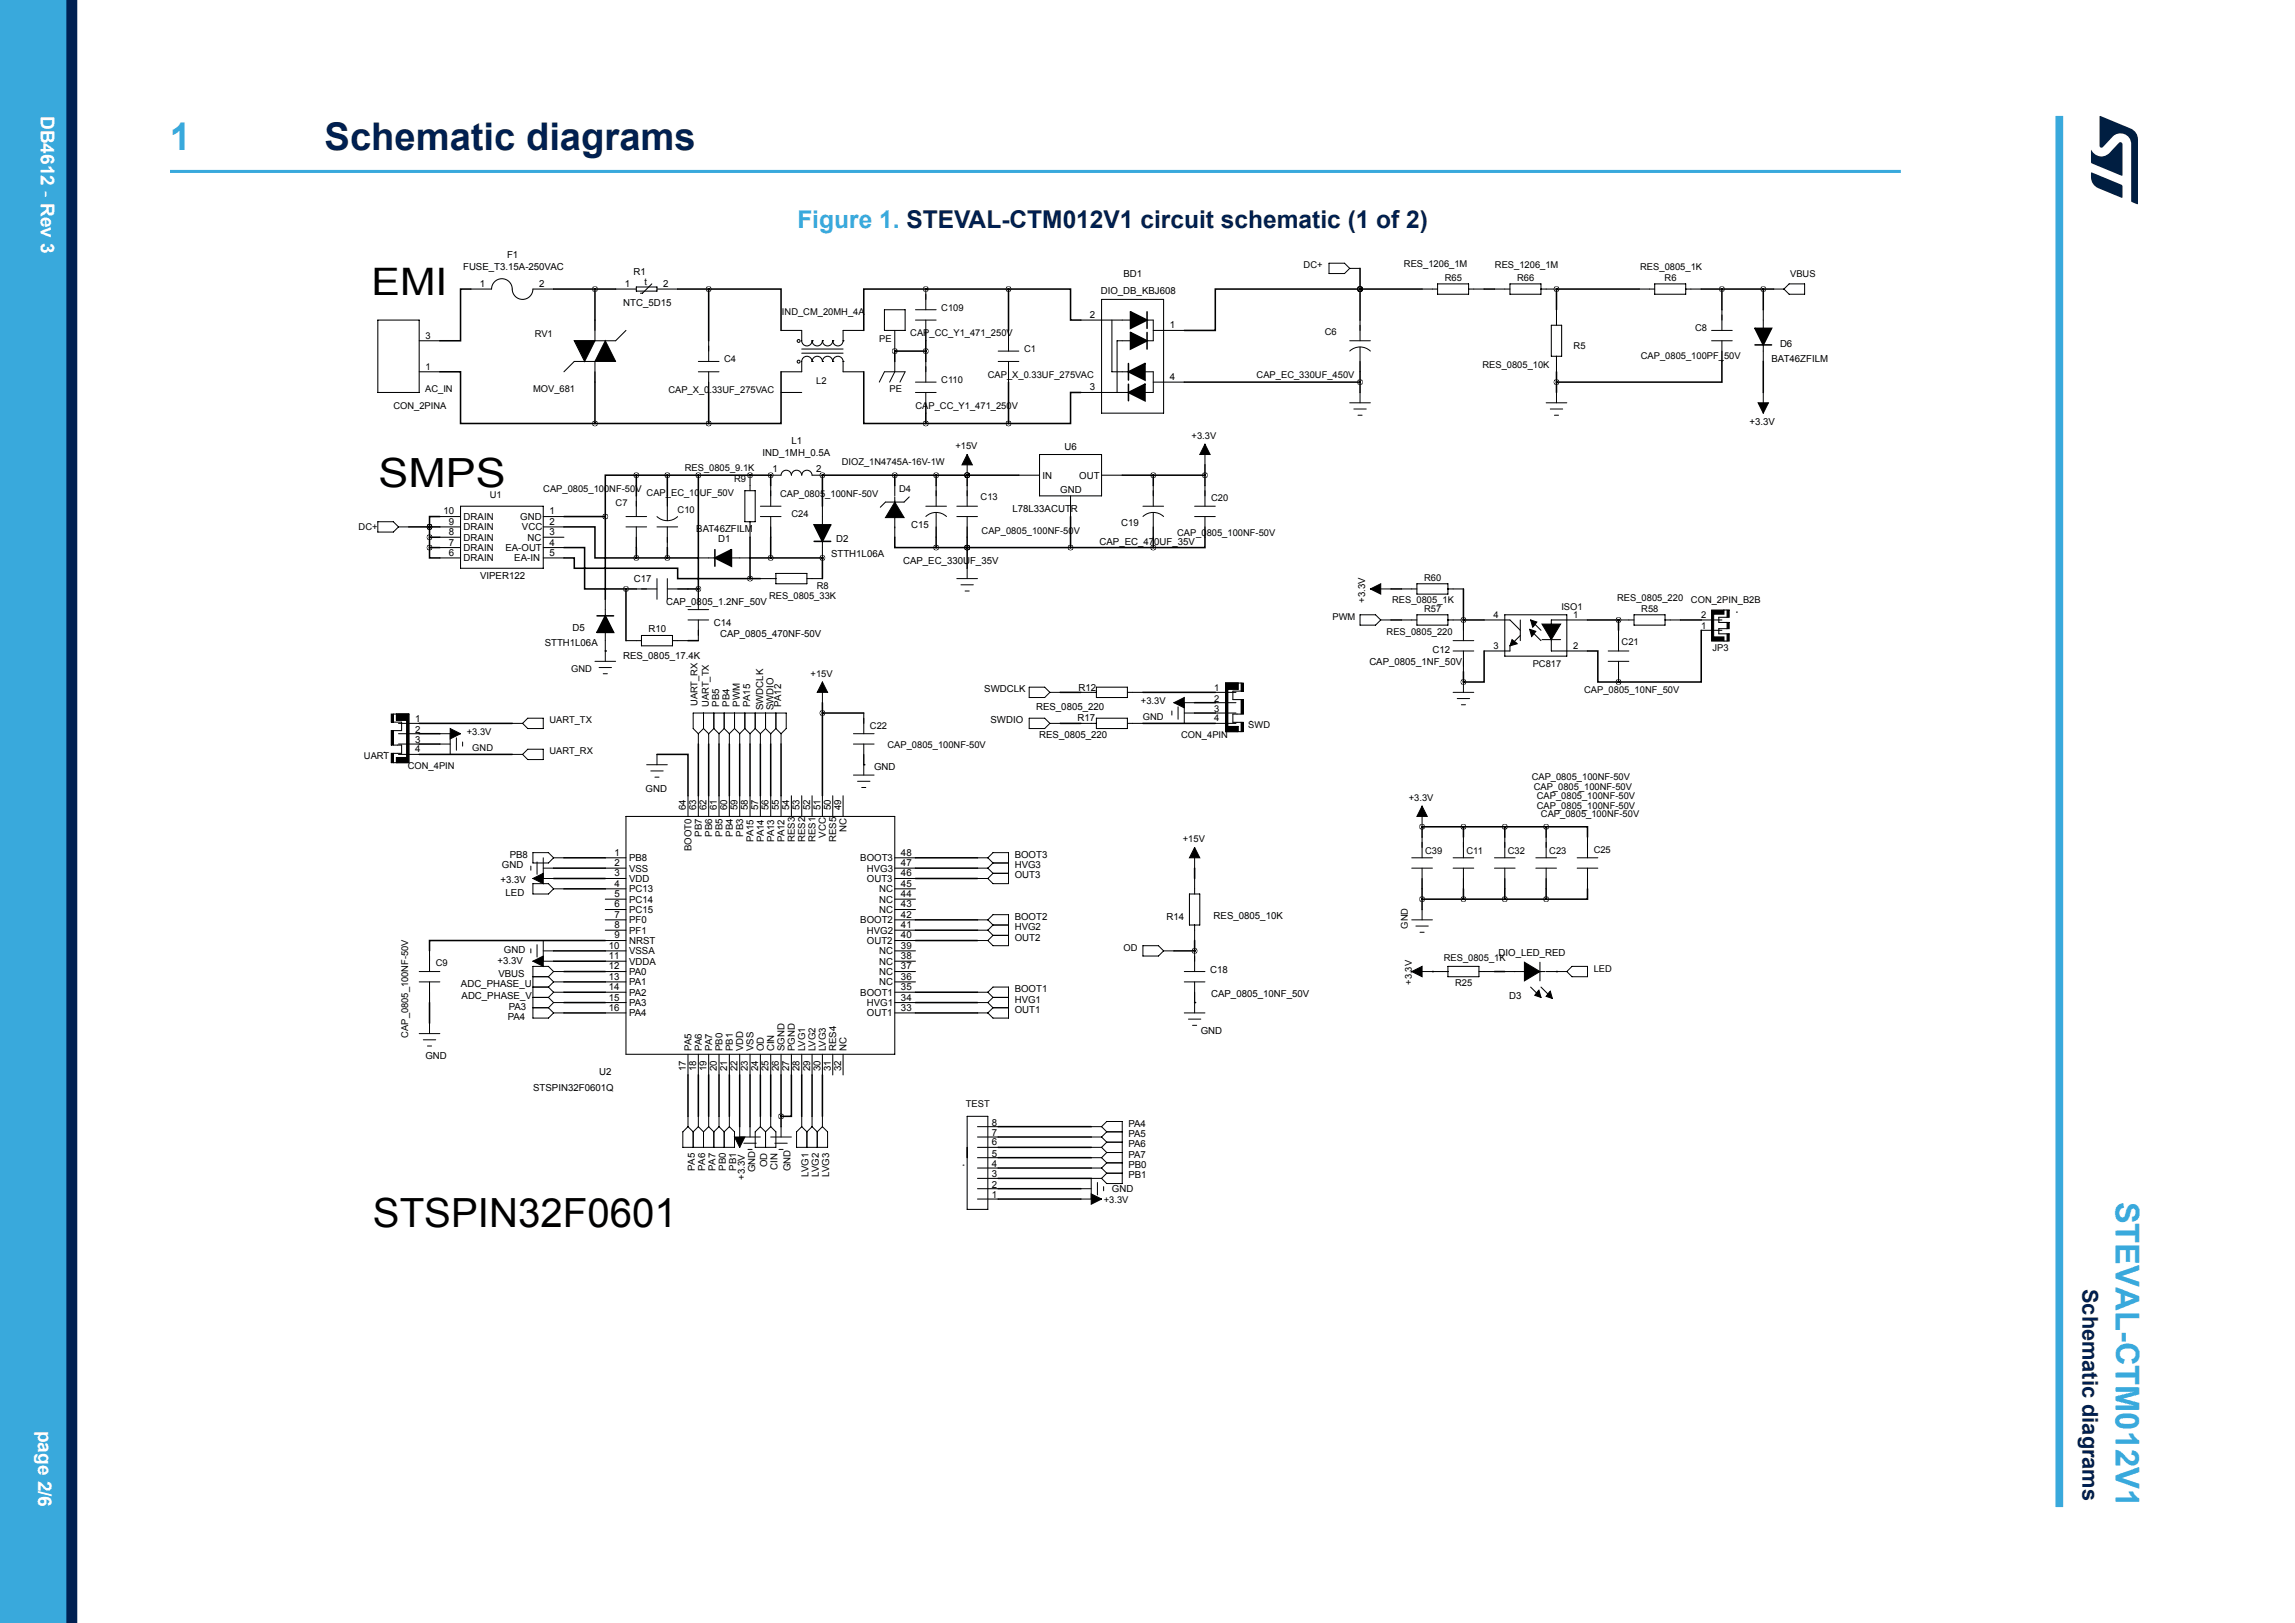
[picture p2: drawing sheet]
<svg xmlns="http://www.w3.org/2000/svg" width="297mm" height="210mm" viewBox="0 0 297 210" stroke-linecap="round" stroke-linejoin="round" font-family="sans-serif">
<defs><g id="words">
<g font-size="5.2">
<text x="49" y="63">SMPS</text>
<text x="48.3" y="158.7">STSPIN32F0601</text>
</g>
<text font-size="4.9" fill="#39a9dc" x="22" y="19.4">1</text>
<text font-size="4.9" fill="#002052" x="42" y="19.4">Schematic diagrams</text>
<text font-size="4.9" x="48.1" y="38.2">EMI</text>
<text font-size="4.2" fill="#39a9dc" x="273.8" y="155.5" transform="rotate(90 273.8 155.5)">STEVAL-CTM012V1</text>
<text font-size="3.2" fill="#39a9dc" x="103.2" y="29.5">Figure 1. STEVAL-CTM012V1 circuit schematic (1 of 2)</text>
<text font-size="2.8" fill="#002052" x="269.5" y="166.8" transform="rotate(90 269.5 166.8)">Schematic diagrams</text>
<g font-size="2.5" fill="#fff">
<text x="5.3" y="15" transform="rotate(90 5.3 15)">DB4612 - Rev 3</text>
<text x="5" y="185.1" transform="rotate(90 5 185.1)">page 2/6</text>
</g>
<g font-size="1.2">
<text x="59.9" y="34.9">FUSE_T3.15A-250VAC</text>
<text x="65.6" y="33.4">F1</text>
<text x="82" y="35.5">R1</text>
<text x="145.4" y="35.8">BD1</text>
<text x="168.7" y="34.7">DC+</text>
<text x="181.7" y="34.6">RES_1206_1M</text>
<text x="193.5" y="34.7">RES_1206_1M</text>
<text x="212.3" y="35">RES_0805_1K</text>
<text x="231.7" y="35.8">VBUS</text>
<text x="62.1" y="37.1">1</text>
<text x="69.8" y="37.1">2</text>
<text x="80.6" y="39.6">NTC_5D15</text>
<text x="80.8" y="37.1">1</text>
<text x="83.4" y="36.9">t</text>
<text x="85.8" y="37.1">2</text>
<text x="101.2" y="40.8">IND_CM_20MH_4A</text>
<text x="121.8" y="40.2">C109</text>
<text x="141.1" y="41.1">2</text>
<text x="142.4" y="38.1">DIO_DB_KBJ608</text>
<text x="187" y="36.3">R65</text>
<text x="196.3" y="36.3">R66</text>
<text x="215.4" y="36.3">R6</text>
<text x="55" y="47.8">1</text>
<text x="55" y="43.8">3</text>
<text x="69.2" y="43.6">RV1</text>
<text x="93.7" y="46.9">C4</text>
<text x="113.8" y="44.2">PE</text>
<text x="117.8" y="43.5">CAP_CC_Y1_471_250V</text>
<text x="132.5" y="45.6">C1</text>
<text x="151.4" y="42.5">1</text>
<text x="171.5" y="43.3">C6</text>
<text x="191.8" y="47.6">RES_0805_10K</text>
<text x="203.6" y="45.2">R5</text>
<text x="212.3" y="46.4">CAP_0805_100PF_50V</text>
<text x="219.4" y="42.9">C8</text>
<text x="229.3" y="46.9">BAT46ZFILM</text>
<text x="230.4" y="44.9">D6</text>
<text x="50.9" y="53">CON_2PINA</text>
<text x="55" y="50.8">AC_IN</text>
<text x="69" y="50.8">MOV_681</text>
<text x="86.5" y="50.8">CAP_X_0.33UF_275VAC</text>
<text x="105.6" y="49.6">L2</text>
<text x="115.1" y="50.8">PE</text>
<text x="118.5" y="53">CAP_CC_Y1_471_250V</text>
<text x="121.8" y="49.6">C110</text>
<text x="127.8" y="49">CAP_X_0.33UF_275VAC</text>
<text x="141.1" y="50.5">3</text>
<text x="151.4" y="49.2">4</text>
<text x="162.6" y="49">CAP_EC_330UF_450V</text>
<text x="98.7" y="59">IND_1MH_0.5A</text>
<text x="102.4" y="57.5">L1</text>
<text x="123.6" y="58.1">+15V</text>
<text x="137.8" y="58.3">U6</text>
<text x="154.2" y="56.8">+3.3V</text>
<text x="226.4" y="55">+3.3V</text>
<text x="63.4" y="64.4">U1</text>
<text x="70.3" y="63.7">CAP_0805_100NF-50V</text>
<text x="79.7" y="65.5">C7</text>
<text x="83.7" y="64.2">CAP_EC_10UF_50V</text>
<text x="88.6" y="61">RES_0805_9.1K</text>
<text x="95" y="62.3">R9</text>
<text x="100" y="61.1">1</text>
<text x="100.9" y="64.3">CAP_0805_100NF-50V</text>
<text x="105.6" y="61.1">2</text>
<text x="108.9" y="60.1">DIOZ_1N4745A-16V-1W</text>
<text x="116.4" y="63.7">D4</text>
<text x="126.9" y="64.7">C13</text>
<text x="134.9" y="61.9">IN</text>
<text x="137.2" y="63.8">GND</text>
<text x="139.7" y="61.9">OUT</text>
<text x="156.7" y="64.8">C20</text>
<text x="46.4" y="68.6">DC+</text>
<text x="57.4" y="66.6">10</text>
<text x="58.1" y="71.9">6</text>
<text x="58.1" y="70.6">7</text>
<text x="58.1" y="69.2">8</text>
<text x="58.1" y="67.9">9</text>
<text x="60" y="71.3">DRAIN</text>
<text x="60" y="70">DRAIN</text>
<text x="60" y="68.6">DRAIN</text>
<text x="60" y="67.3">DRAIN</text>
<text x="65.4" y="71.3">EA-OUT</text>
<text x="67.3" y="67.3">GND</text>
<text x="67.5" y="68.6">VCC</text>
<text x="68.3" y="70">NC</text>
<text x="71.1" y="69.2">3</text>
<text x="71.1" y="70.6">4</text>
<text x="71.1" y="71.9">5</text>
<text x="71.1" y="66.6">1</text>
<text x="71.1" y="67.9">2</text>
<text x="87.7" y="66.3">C10</text>
<text x="90.1" y="68.8">BAT46ZFILM</text>
<text x="92.9" y="70.2">D1</text>
<text x="102.4" y="66.8">C24</text>
<text x="108.2" y="70.2">D2</text>
<text x="117.9" y="68.3">C15</text>
<text x="127" y="69.2">CAP_0805_100NF-50V</text>
<text x="131" y="66.2">L78L33ACUTR</text>
<text x="142.3" y="70.5">CAP_EC_470UF_35V</text>
<text x="145.1" y="68">C19</text>
<text x="152.3" y="69.3">CAP_0805_100NF-50V</text>
<text x="60" y="72.6">DRAIN</text>
<text x="62.1" y="74.9">VIPER122</text>
<text x="66.6" y="72.6">EA-IN</text>
<text x="82" y="75.3">C17</text>
<text x="99.5" y="77.5">RES_0805_33K</text>
<text x="105.7" y="76.2">R8</text>
<text x="107.6" y="72.1">STTH1L06A</text>
<text x="116.9" y="72.9">CAP_EC_330UF_35V</text>
<text x="176.7" y="78" transform="rotate(-90 176.7 78)">+3.3V</text>
<text x="184.3" y="75.1">R60</text>
<text x="209.3" y="77.8">RES_0805_220</text>
<text x="218.8" y="78">CON_2PIN_B2B</text>
<text x="70.5" y="83.6">STTH1L06A</text>
<text x="74.1" y="81.6">D5</text>
<text x="83.9" y="81.8">R10</text>
<text x="86.2" y="78.3">CAP_0805_1.2NF_50V</text>
<text x="92.4" y="81">C14</text>
<text x="93.2" y="82.4">CAP_0805_470NF-50V</text>
<text x="172.4" y="80.2">PWM</text>
<text x="179.4" y="82.2">RES_0805_220</text>
<text x="180.2" y="78.1">RES_0805_1K</text>
<text x="184.3" y="79.1">R57</text>
<text x="193.3" y="84">3</text>
<text x="193.3" y="80">4</text>
<text x="202.1" y="78.9">ISO1</text>
<text x="203.6" y="80">1</text>
<text x="203.6" y="84">2</text>
<text x="209.9" y="83.4">C21</text>
<text x="212.4" y="79.1">R58</text>
<text x="220.2" y="81.4">1</text>
<text x="220.2" y="80">2</text>
<text x="73.9" y="86.9">GND</text>
<text x="80.6" y="85.3">RES_0805_17.4K</text>
<text x="104.9" y="87.6">+15V</text>
<text x="127.4" y="89.6">SWDCLK</text>
<text x="139.6" y="89.4">R12</text>
<text x="157.1" y="89.4">1</text>
<text x="177.2" y="86.1">CAP_0805_1NF_50V</text>
<text x="185.4" y="84.4">C12</text>
<text x="198.4" y="86.3">PC817</text>
<text x="205" y="89.6">CAP_0805_10NF_50V</text>
<text x="221.6" y="84.3">JP3</text>
<text x="53.7" y="93.5">1</text>
<text x="53.7" y="94.8">2</text>
<text x="60.4" y="95.1">+3.3V</text>
<text x="71.1" y="93.6">UART_TX</text>
<text x="90.3" y="91.4" transform="rotate(-90 90.3 91.4)">UART_RX</text>
<text x="91.7" y="91.5" transform="rotate(-90 91.7 91.5)">UART_TX</text>
<text x="93" y="91.5" transform="rotate(-90 93 91.5)">PB5</text>
<text x="94.4" y="91.5" transform="rotate(-90 94.4 91.5)">PB4</text>
<text x="95.7" y="91.5" transform="rotate(-90 95.7 91.5)">PWM</text>
<text x="97.1" y="91.5" transform="rotate(-90 97.1 91.5)">PA15</text>
<text x="98.7" y="91.9" transform="rotate(-90 98.7 91.9)">SWDCLK</text>
<text x="100.1" y="91.9" transform="rotate(-90 100.1 91.9)">SWDIO</text>
<text x="101.1" y="91.5" transform="rotate(-90 101.1 91.5)">PA12</text>
<text x="112.6" y="94.3">C22</text>
<text x="128.2" y="93.6">SWDIO</text>
<text x="134.1" y="91.9">RES_0805_220</text>
<text x="134.5" y="95.5">RES_0805_220</text>
<text x="139.5" y="93.3">R17</text>
<text x="147.7" y="91.1">+3.3V</text>
<text x="147.9" y="93.1">GND</text>
<text x="152.9" y="95.5">CON_4PIN</text>
<text x="157.1" y="90.8">2</text>
<text x="157.1" y="92.1">3</text>
<text x="157.1" y="93.3">4</text>
<text x="161.5" y="94.2">SWD</text>
<text x="47.1" y="98.2">UART</text>
<text x="52.8" y="99.5">CON_4PIN</text>
<text x="53.7" y="96.1">3</text>
<text x="53.7" y="97.3">4</text>
<text x="61.1" y="97.1">GND</text>
<text x="71.1" y="97.6">UART_RX</text>
<text x="113.1" y="99.6">GND</text>
<text x="114.9" y="96.7">CAP_0805_100NF-50V</text>
<text x="198.2" y="100.9">CAP_0805_100NF-50V</text>
<text x="83.5" y="102.4">GND</text>
<text x="88.8" y="104.8" transform="rotate(-90 88.8 104.8)">64</text>
<text x="90.1" y="104.8" transform="rotate(-90 90.1 104.8)">63</text>
<text x="91.4" y="104.8" transform="rotate(-90 91.4 104.8)">62</text>
<text x="92.8" y="104.8" transform="rotate(-90 92.8 104.8)">61</text>
<text x="94.1" y="104.8" transform="rotate(-90 94.1 104.8)">60</text>
<text x="95.5" y="104.8" transform="rotate(-90 95.5 104.8)">59</text>
<text x="96.8" y="104.8" transform="rotate(-90 96.8 104.8)">58</text>
<text x="98.1" y="104.8" transform="rotate(-90 98.1 104.8)">57</text>
<text x="99.5" y="104.8" transform="rotate(-90 99.5 104.8)">56</text>
<text x="100.8" y="104.8" transform="rotate(-90 100.8 104.8)">55</text>
<text x="102.1" y="104.8" transform="rotate(-90 102.1 104.8)">54</text>
<text x="103.5" y="104.8" transform="rotate(-90 103.5 104.8)">53</text>
<text x="104.8" y="104.8" transform="rotate(-90 104.8 104.8)">52</text>
<text x="106.2" y="104.8" transform="rotate(-90 106.2 104.8)">51</text>
<text x="107.5" y="104.8" transform="rotate(-90 107.5 104.8)">50</text>
<text x="108.8" y="104.8" transform="rotate(-90 108.8 104.8)">49</text>
<text x="109.5" y="107.7" transform="rotate(-90 109.5 107.7)">NC</text>
<text x="182.3" y="103.6">+3.3V</text>
<text x="198.5" y="102.2">CAP_0805_100NF-50V</text>
<text x="198.9" y="103.4">CAP_0805_100NF-50V</text>
<text x="198.9" y="104.6">CAP_0805_100NF-50V</text>
<text x="199.4" y="105.7">CAP_0805_100NF-50V</text>
<text x="65" y="112.3">GND</text>
<text x="66" y="111">PB8</text>
<text x="79.5" y="110.7">1</text>
<text x="79.5" y="112.1">2</text>
<text x="79.5" y="113.4">3</text>
<text x="81.4" y="111.4">PB8</text>
<text x="81.4" y="112.8">VSS</text>
<text x="89.5" y="110.1" transform="rotate(-90 89.5 110.1)">BOOT0</text>
<text x="90.8" y="108.2" transform="rotate(-90 90.8 108.2)">PB7</text>
<text x="92.1" y="108.2" transform="rotate(-90 92.1 108.2)">PB6</text>
<text x="93.5" y="108.2" transform="rotate(-90 93.5 108.2)">PB5</text>
<text x="94.8" y="108.2" transform="rotate(-90 94.8 108.2)">PB4</text>
<text x="96.2" y="108.2" transform="rotate(-90 96.2 108.2)">PB3</text>
<text x="97.5" y="109" transform="rotate(-90 97.5 109)">PA15</text>
<text x="98.8" y="109" transform="rotate(-90 98.8 109)">PA14</text>
<text x="100.2" y="109" transform="rotate(-90 100.2 109)">PA13</text>
<text x="101.5" y="109" transform="rotate(-90 101.5 109)">PA12</text>
<text x="102.9" y="109" transform="rotate(-90 102.9 109)">RES3</text>
<text x="104.2" y="109" transform="rotate(-90 104.2 109)">RES2</text>
<text x="105.5" y="109" transform="rotate(-90 105.5 109)">RES1</text>
<text x="106.9" y="108.4" transform="rotate(-90 106.9 108.4)">VCC</text>
<text x="108.2" y="109" transform="rotate(-90 108.2 109)">RES5</text>
<text x="111.3" y="111.4">BOOT3</text>
<text x="112.2" y="112.8">HVG3</text>
<text x="116.6" y="113.4">46</text>
<text x="116.6" y="112.1">47</text>
<text x="116.6" y="110.7">48</text>
<text x="131.3" y="111">BOOT3</text>
<text x="131.3" y="112.3">HVG3</text>
<text x="131.3" y="113.7">OUT3</text>
<text x="153.1" y="109">+15V</text>
<text x="184.4" y="110.5">C39</text>
<text x="189.8" y="110.5">C11</text>
<text x="195.1" y="110.5">C32</text>
<text x="200.5" y="110.5">C23</text>
<text x="206.2" y="110.3">C25</text>
<text x="64.8" y="114.2">+3.3V</text>
<text x="65.4" y="115.9">LED</text>
<text x="79.5" y="114.7">4</text>
<text x="79.5" y="116.1">5</text>
<text x="79.5" y="117.4">6</text>
<text x="79.5" y="118.8">7</text>
<text x="81.4" y="114.1">VDD</text>
<text x="81.4" y="115.4">PC13</text>
<text x="81.4" y="116.8">PC14</text>
<text x="81.4" y="118.1">PC15</text>
<text x="81.4" y="119.5">PF0</text>
<text x="111.3" y="119.5">BOOT2</text>
<text x="112.2" y="114.1">OUT3</text>
<text x="113.8" y="118.1">NC</text>
<text x="113.8" y="116.8">NC</text>
<text x="113.8" y="115.4">NC</text>
<text x="116.6" y="118.8">42</text>
<text x="116.6" y="117.4">43</text>
<text x="116.6" y="116.1">44</text>
<text x="116.6" y="114.7">45</text>
<text x="131.3" y="119">BOOT2</text>
<text x="151" y="119.1">R14</text>
<text x="157.1" y="119">RES_0805_10K</text>
<text x="56.4" y="125">C9</text>
<text x="64.4" y="124.8">+3.3V</text>
<text x="65.2" y="123.3">GND</text>
<text x="78.8" y="122.8">10</text>
<text x="78.8" y="124.1">11</text>
<text x="78.8" y="125.4">12</text>
<text x="79.5" y="120.1">8</text>
<text x="79.5" y="121.4">9</text>
<text x="81.4" y="120.8">PF1</text>
<text x="81.4" y="122.1">NRST</text>
<text x="81.4" y="123.5">VSSA</text>
<text x="81.4" y="124.8">VDDA</text>
<text x="112.2" y="122.1">OUT2</text>
<text x="112.2" y="120.8">HVG2</text>
<text x="113.8" y="124.8">NC</text>
<text x="113.8" y="123.5">NC</text>
<text x="116.6" y="125.4">37</text>
<text x="116.6" y="124.1">38</text>
<text x="116.6" y="122.8">39</text>
<text x="116.6" y="121.4">40</text>
<text x="116.6" y="120.1">41</text>
<text x="131.3" y="120.4">HVG2</text>
<text x="131.3" y="121.7">OUT2</text>
<text x="145.4" y="123">OD</text>
<text x="156.6" y="125.8">C18</text>
<text x="182.2" y="120.2" transform="rotate(-90 182.2 120.2)">GND</text>
<text x="186.8" y="124.3">RES_0805_1K</text>
<text x="193.9" y="123.7">DIO_LED_RED</text>
<text x="206.2" y="125.7">LED</text>
<text x="59.7" y="127.7">ADC_PHASE_U</text>
<text x="59.7" y="129.3">ADC_PHASE_V</text>
<text x="64.5" y="126.4">VBUS</text>
<text x="65.7" y="132">PA4</text>
<text x="65.8" y="130.7">PA3</text>
<text x="78.8" y="129.5">15</text>
<text x="78.8" y="130.8">16</text>
<text x="78.8" y="126.8">13</text>
<text x="78.8" y="128.1">14</text>
<text x="81.4" y="128.8">PA2</text>
<text x="81.4" y="130.2">PA3</text>
<text x="81.4" y="131.5">PA4</text>
<text x="81.4" y="126.1">PA0</text>
<text x="81.4" y="127.5">PA1</text>
<text x="111.3" y="128.8">BOOT1</text>
<text x="112.2" y="131.5">OUT1</text>
<text x="112.2" y="130.2">HVG1</text>
<text x="113.8" y="127.5">NC</text>
<text x="113.8" y="126.1">NC</text>
<text x="116.6" y="130.8">33</text>
<text x="116.6" y="129.5">34</text>
<text x="116.6" y="128.1">35</text>
<text x="116.6" y="126.8">36</text>
<text x="131.3" y="128.4">BOOT1</text>
<text x="131.3" y="129.7">HVG1</text>
<text x="131.3" y="131.1">OUT1</text>
<text x="156.7" y="129">CAP_0805_10NF_50V</text>
<text x="182.7" y="127.4" transform="rotate(-90 182.7 127.4)">+3.3V</text>
<text x="188.3" y="127.6">R25</text>
<text x="195.3" y="129.3">D3</text>
<text x="52.8" y="134.3" transform="rotate(-90 52.8 134.3)">CAP_0805_100NF-50V</text>
<text x="55" y="137.1">GND</text>
<text x="89.5" y="136" transform="rotate(-90 89.5 136)">PA5</text>
<text x="90.8" y="136" transform="rotate(-90 90.8 136)">PA6</text>
<text x="92.1" y="136" transform="rotate(-90 92.1 136)">PA7</text>
<text x="93.5" y="136" transform="rotate(-90 93.5 136)">PB0</text>
<text x="94.8" y="136" transform="rotate(-90 94.8 136)">PB1</text>
<text x="96.2" y="136" transform="rotate(-90 96.2 136)">VDD</text>
<text x="97.5" y="136" transform="rotate(-90 97.5 136)">VSS</text>
<text x="98.8" y="136" transform="rotate(-90 98.8 136)">OD</text>
<text x="100.2" y="136" transform="rotate(-90 100.2 136)">CIN</text>
<text x="101.5" y="136" transform="rotate(-90 101.5 136)">SGND</text>
<text x="102.9" y="136" transform="rotate(-90 102.9 136)">PGND</text>
<text x="104.2" y="136" transform="rotate(-90 104.2 136)">LVG1</text>
<text x="105.5" y="136" transform="rotate(-90 105.5 136)">LVG2</text>
<text x="106.9" y="136" transform="rotate(-90 106.9 136)">LVG3</text>
<text x="108.2" y="136" transform="rotate(-90 108.2 136)">RES4</text>
<text x="109.5" y="136" transform="rotate(-90 109.5 136)">NC</text>
<text x="155.4" y="133.7">GND</text>
<text x="69" y="141.2">STSPIN32F0601Q</text>
<text x="77.6" y="139.1">U2</text>
<text x="88.8" y="138.6" transform="rotate(-90 88.8 138.6)">17</text>
<text x="90.1" y="138.6" transform="rotate(-90 90.1 138.6)">18</text>
<text x="91.4" y="138.6" transform="rotate(-90 91.4 138.6)">19</text>
<text x="92.8" y="138.6" transform="rotate(-90 92.8 138.6)">20</text>
<text x="94.1" y="138.6" transform="rotate(-90 94.1 138.6)">21</text>
<text x="95.5" y="138.6" transform="rotate(-90 95.5 138.6)">22</text>
<text x="96.8" y="138.6" transform="rotate(-90 96.8 138.6)">23</text>
<text x="98.1" y="138.6" transform="rotate(-90 98.1 138.6)">24</text>
<text x="99.5" y="138.6" transform="rotate(-90 99.5 138.6)">25</text>
<text x="100.8" y="138.6" transform="rotate(-90 100.8 138.6)">26</text>
<text x="102.1" y="138.6" transform="rotate(-90 102.1 138.6)">27</text>
<text x="103.5" y="138.6" transform="rotate(-90 103.5 138.6)">28</text>
<text x="104.8" y="138.6" transform="rotate(-90 104.8 138.6)">29</text>
<text x="106.2" y="138.6" transform="rotate(-90 106.2 138.6)">30</text>
<text x="107.5" y="138.6" transform="rotate(-90 107.5 138.6)">31</text>
<text x="108.8" y="138.6" transform="rotate(-90 108.8 138.6)">32</text>
<text x="125" y="143.2">TEST</text>
<text x="128.4" y="149.7">5</text>
<text x="128.4" y="148.2">6</text>
<text x="128.4" y="147">7</text>
<text x="128.4" y="145.6">8</text>
<text x="146" y="149.8">PA7</text>
<text x="146" y="148.5">PA6</text>
<text x="146" y="147.1">PA5</text>
<text x="146" y="145.8">PA4</text>
<text x="89.9" y="151.5" transform="rotate(-90 89.9 151.5)">PA5</text>
<text x="91.2" y="151.5" transform="rotate(-90 91.2 151.5)">PA6</text>
<text x="92.6" y="151.5" transform="rotate(-90 92.6 151.5)">PA7</text>
<text x="93.9" y="151.5" transform="rotate(-90 93.9 151.5)">PB0</text>
<text x="95.3" y="151.5" transform="rotate(-90 95.3 151.5)">PB1</text>
<text x="96.4" y="152.6" transform="rotate(-90 96.4 152.6)">+3.3V</text>
<text x="97.7" y="151.7" transform="rotate(-90 97.7 151.7)">GND</text>
<text x="99.3" y="151" transform="rotate(-90 99.3 151)">OD</text>
<text x="100.6" y="151.4" transform="rotate(-90 100.6 151.4)">CIN</text>
<text x="102.3" y="151.5" transform="rotate(-90 102.3 151.5)">GND</text>
<text x="104.6" y="152.3" transform="rotate(-90 104.6 152.3)">LVG1</text>
<text x="106" y="152.3" transform="rotate(-90 106 152.3)">LVG2</text>
<text x="107.3" y="152.3" transform="rotate(-90 107.3 152.3)">LVG3</text>
<text x="128.4" y="155">1</text>
<text x="128.4" y="153.7">2</text>
<text x="128.4" y="152.3">3</text>
<text x="128.4" y="151">4</text>
<text x="142.8" y="155.7">+3.3V</text>
<text x="143.9" y="154.2">GND</text>
<text x="146" y="152.5">PB1</text>
<text x="146" y="151.1">PB0</text>
</g>
</g></defs>
<path d="M22 22.2h224" fill="none" stroke="#39a9dc" stroke-width=".4"/>
<g fill="none" stroke="#000" stroke-width=".13">
<path d="M60.9 37.4h2.7a1.34 1.34 0 0 1 1.4-1.3 1.34 1.34 0 0 1 1.3 1.3 1.34 1.34 0 0 0 1.3 1.3 1.34 1.34 0 0 0 1.4-1.3h2.6M79.7 37.4h2.6M82.3 37.1h2.7v.6h-2.7zM84.4 36.7l-1.3 1.2h-.2M85 37.4h2.7M119.8 37.4v2.7M142.6 38.7h8v14.8h-8zM172 34.1h2l.7 .6-.7 .7h-2zM174.7 34.7h1.3M184 37.4h2M186 36.7h4.1v1.4h-4.1zM190.1 37.4h2"/>
<path d="M193.4 37.4h2M195.4 36.7h4v1.4h-4zM199.4 37.4h2M212.1 37.4h2M214.1 36.7h4.1v1.4h-4.1zM218.2 37.4h2M229.5 37.4h1.4M231.5 36.7h2v1.4h-2l-.6-.7zM48.9 41.4h5.3v9.4h-5.3zM54.2 44.1h2.7M54.2 48.1h2.7M73 48.1l1.3-1.3h2.7v2.6"/>
<path d="M74.3 44.1h2.7l-1.3 2.7zM77 41.4v2.7M78.3 44.1l1.4 2.7h-2.7zM81 42.8l-1.3 1.3h-5.4M90.4 46.8h2.6M90.4 48.1h2.6M91.7 44.1v2.7M91.7 48.1v2.7M101.1 42.8h2.7v1.3a.67 .67 0 0 0 .6 .7 .67 .67 0 0 0 .7-.7M101.1 50.8h2.7M103.8 45.7h5.3M103.8 45.2h5.3"/>
<path d="M105.1 46.8a.67 .67 0 0 1 .7-.7 .67 .67 0 0 1 .6 .7M105.1 44.1a.67 .67 0 0 0 .7 .7 .67 .67 0 0 0 .6-.7M105.1 46.8a.67 .67 0 0 0-.7-.7 .67 .67 0 0 0-.6 .7v1.3h-2.7M105.1 46.8h.1M105.1 44.1h.1M106.4 46.8h.1M106.4 44.1h.1M106.4 46.8a.67 .67 0 0 1 .7-.7 .67 .67 0 0 1 .7 .7M106.4 44.1a.67 .67 0 0 0 .7 .7 .67 .67 0 0 0 .7-.7M107.8 46.8a.67 .67 0 0 1 .6-.7 .67 .67 0 0 1 .7 .7M107.8 44.1a.67 .67 0 0 0 .6 .7 .67 .67 0 0 0 .7-.7M107.8 46.8h.1"/>
<path d="M107.8 44.1h.1M109.1 46.8h.1M109.1 44.1h.1M109.1 46.8v1.3h2.7M111.8 42.8h-2.7v1.3M113.8 49.4l.7-1.3h2.6l-.6 1.3M114.5 40.1h2.6v2.7h-2.6zM115.8 42.8v2.6M115.8 46.8v1.3l-.7 1.3M118.5 50.8h2.6M118.5 41.4h2.6M118.5 49.4h2.6"/>
<path d="M118.5 40.1h2.6M119.8 41.4v2.7M119.8 46.8v2.6M119.8 50.8v2.7M125.2 58.8l.6 1.3h-1.3zM125.2 58.8v2.7M129.2 46.8h2.7M129.2 45.4h2.7M130.5 42.8v2.6M130.5 46.8v2.6M134.5 58.8h8.1v5.4h-8.1zM139.9 50.8h6.1"/>
<path d="M139.9 41.4h6.4M143.9 41.4v6.7h2.1M146.3 44.1h-1.7v6.7M148.2 48.1h1v2.7h-1M148.4 41.4h.8v2.7h-.8M149.2 42.8h4.1M149.2 49.4h4.1M155.9 57.5l.7 1.3h-1.3zM155.9 57.5v2.6M174.7 44.1h2.6M174.7 52.1h2.6M174.7 45.4a1.95 1.95 0 0 1 2.6 0"/>
<path d="M175.2 52.9h1.6M175.7 53.7h.6M176 41.4v2.7M176 44.9v3.2M176 50.8v1.3M200.1 52.1h2.7M200.6 52.9h1.6M200.8 42.1h1.3v4h-1.3zM201.2 53.7h.5M201.4 40.1v2M201.4 46.1v2M201.4 50.8v1.3"/>
<path d="M221.5 44.1h2.7M221.5 42.8h2.7M222.8 40.1v2.7M222.8 44.1v2.7M227.5 52.1h1.4l-.7 1.4zM228.2 40.1v2.4M228.2 44.6v2.2M228.2 50.8v2.7M48.9 67.5h2l.7 .7-.7 .6h-2zM51.6 68.2h1.3M56.9 72.2h2.7M56.9 66.8h2.7"/>
<path d="M56.9 68.2h2.7M56.9 69.5h2.7M56.9 70.9h2.7M59.6 65.5h10.7v8h-10.7zM70.3 72.2h2.7M70.3 66.8h2.7M70.3 68.2h2.7M70.3 69.5h2.7M70.3 70.9h2.7M78.3 77.5v2.2M81 66.8h2.7M81 68.2h2.7"/>
<path d="M82.3 64.2v2.6M82.3 68.2v2.7M82.3 76.2h2.7M85 66.8a1.95 1.95 0 0 0 2.7 0M85 74.9v2.6M85 68.2h2.7M86.4 64.2v3.2M86.4 68.2v2.7M86.4 74.9v2.6M86.4 76.2h2.6M89 78.9h2.7M90.4 72.2h2.1"/>
<path d="M90.4 76.2v2.7M94.7 72.2h2.4M96.4 63.5h1.3v4h-1.3zM97.1 61.5v2M97.1 67.5v2M98.4 66.8h2.7M98.4 65.5h2.7M98.4 74.9h2M99.7 61.5h1.4a.67 .67 0 0 1 .7-.7 .67 .67 0 0 1 .6 .7 .67 .67 0 0 1 .7-.7 .67 .67 0 0 1 .7 .7 .67 .67 0 0 1 .6-.7 .67 .67 0 0 1 .7 .7h1.3M99.7 62.8v2.7M99.7 66.8v2.7M100.4 74.2h4v1.3h-4z"/>
<path d="M104.4 74.9h2M106.4 65.5v2.4M106.4 70v2.2M115.8 65l1.2 2h-1.2zM115.8 62.8v1.4M115.8 64.3v5.2M117.7 64.3l-.7 .7h-2.4l-.7 .6M119.8 65.5h2.7M119.8 66.8a1.95 1.95 0 0 1 2.7 0M121.1 62.8v2.7M121.1 66.3v3.2M123.8 66.8h2.7"/>
<path d="M123.8 65.5h2.7M123.8 74.9h2.7M124.4 75.7h1.6M124.9 76.5h.5M125.2 62.8v2.7M125.2 66.8v2.7M125.2 73.5v1.4M131.9 61.5h2.6M138.5 64.2v2.6M142.6 61.5h2.6M147.9 65.5h2.7M147.9 66.8a1.95 1.95 0 0 1 2.7 0"/>
<path d="M149.2 62.8v2.7M149.2 66.3v3.2M154.6 66.8h2.7M154.6 65.5h2.7M155.9 62.8v2.7M155.9 66.8v2.7M176 79.5h2l.7 .7-.7 .7h-2zM177.3 76.2l1.4-.7v1.4zM177.3 76.2h2.7M181.4 76.2h2M183.4 75.5h4v1.4h-4zM183.4 79.5h4v1.4h-4z"/>
<path d="M187.4 76.2h2M194.7 79.5h8.1v5.4h-8.1zM211.5 79.5h4v1.4h-4zM221.5 78.9h1.6v.6h-1.3v2.9h1.3v.5h-1.6zM223.1 78.9h.4M223.5 78.9h.3v1h-.3zM223.5 79.9h-1.1v.6h1.1M224.7 79.2h.1M49.7 97.3h.1M50.6 92.4h.3v1h-.3zM50.6 94.5h.3v1.9h-.3zM50.6 97.5h.3v1.2h-.3z"/>
<path d="M50.8 93.4h1.1l.1 1.1h-1.1M50.9 96.4h1.1v1.1h-1.1M50.9 92.4h2v6.3h-2M51.3 92.4h1.6v6.3h-1.6v-.7h1.3v-4.8h-1.3zM51.3 92.4v.8h1.3v4.8h-1.3v.7M51.6 93.6h2.6M51.6 94.9h2.6M51.6 96.3h2.6M51.6 97.6h2.6M56.9 94.9h2.7M56.9 96.3h1.4M58.3 94.3l1.3 .6-1.3 .7z"/>
<path d="M58.3 94.9v2.7M59.1 95.5v1.6M59.9 96v.5M66.3 93.6h1.3M66.3 97.6h1.3M68.3 92.9h2v1.4h-2l-.7-.7zM68.3 96.9h2v1.4h-2l-.7-.7zM77 85.6h2.7M77.5 86.4h1.6M78.1 87.2h.5M78.3 81.8v3.8M81 82.9h2"/>
<path d="M83 82.2h4v1.4h-4zM83.7 98.9h2.7M84.2 99.8h1.6M85 97.6v1.3M87 82.9h2M89 80.2h2.7M90.4 80.2v2.7M90.4 94.9v1.4M90.4 94.9l-.7-.6v-2h12v2l-.6 .6M91 94.3l-.6 .6M91 92.3v2M91 94.3l.7 .6"/>
<path d="M91.7 94.9v1.4M92.4 92.3v2M92.4 94.3l.6 .6M92.4 94.3l-.7 .6M93 94.9v1.4M93.7 92.3v2M93.7 94.3l-.7 .6M93.7 94.3l.7 .6M94.4 94.9v1.4M95.1 94.3l.6 .6M95.1 92.3v2M95.1 94.3l-.7 .6"/>
<path d="M95.7 94.9v1.4M96.4 92.3v2M96.4 94.3l-.7 .6M96.4 94.3l.7 .6M97.1 94.9v1.4M97.7 92.3v2M97.7 94.3l.7 .6M97.7 94.3l-.6 .6M98.4 94.9v1.4M99.1 92.3v2M99.1 94.3l.6 .6M99.1 94.3l-.7 .6"/>
<path d="M99.7 94.9v1.4M100.4 92.3v2M100.4 94.3l-.7 .6M100.4 94.3l.7 .6M101.1 94.9v1.4M106.4 88.2l.7 1.4h-1.3zM106.4 88.2v2.7M110.4 94.9h2.7M110.4 96.3h2.7M111.8 92.3v2.6M111.8 96.3v4M133.2 88.9h2l.7 .7-.7 .7h-2z"/>
<path d="M133.2 92.9h2l.7 .7-.7 .7h-2zM135.9 89.6h1.3M135.9 93.6h1.3M139.9 89.6h2M139.9 93.6h2M141.9 88.9h4v1.4h-4zM141.9 92.9h4v1.4h-4zM145.9 89.6h2M145.9 93.6h2M151.7 92v.5M151.9 90.9h2.7M151.9 90.9l1.4-.6v1.3z"/>
<path d="M152.5 91.5v1.6M153.3 92.3h1.3M153.3 90.9v2.7M157.3 89.6h2.6M157.3 90.9h2.6M157.3 92.3h2.6M157.3 93.6h2.6M158.6 88.4h1.6v.8h-1.3v4.8h1.3v.7h-1.6zM159.5 89.4v1.1h1.1M159.6 89.4h1.1M160.2 88.4v.8h-1.3v4.8h1.3v.7M160.6 92.4h-1.1v1.1h1.1"/>
<path d="M160.6 88.4h-2v6.3h2M160.6 88.4h.3v1h-.3zM160.6 90.5h.3v1.9h-.3zM160.6 93.5h.3v1.2h-.3zM161.8 93.3h.1M178.7 80.2h1.3M181.4 80.2h2M187.4 80.2h2v2.7M188 82.9h2.7M188 84.2h2.7M188 89.6h2.7M188.6 90.4h1.6"/>
<path d="M189.1 91.2h.6M189.4 84.2v2.7M189.4 88.2v1.4M192.1 80.2h3.3l1.3 1.4M195.4 83.6v.6h-3.3M195.7 82.8l.6 .5-.9 .3zM196.7 80.2v2.7M196.7 82.2l-1.3 1.4M197.9 81.4l.9 .3-.6 .7zM198.1 80.2l.8 .3-.6 .7zM198.1 80.2l1.3 1.4M198.1 81.6l1.3 1.3"/>
<path d="M199.6 80.8h1.2v2zM199.6 82.8h2.4M200.8 82.9v1.3h4.6M205.4 80.2h-4.6v.7M208.1 84.2h2.7M208.1 85.6h2.7M209.5 80.2h2M209.5 81.6v2.6M209.5 85.6v2.6M215.5 80.2h2M220.2 80.2h2.6M220.2 81.6h2.6"/>
<path d="M223.1 82.9h.4M223.5 81.3h-1.1v.7h1.1M223.5 82h.3v.9h-.3zM223.5 80.5h.3v.8h-.3zM68.7 112.1v.5M69 114.3h2l.6 .7-.6 .7h-2zM69 110.3h2l.6 .7-.6 .7h-2zM69 113.7h2.6M69 113.7l1.3-.7v1.3zM69.5 111.5v1.6M70.3 112.3h1.3M70.3 111v2.7"/>
<path d="M71.6 111h1.4M71.6 115h1.4M78.3 111h2.7M78.3 112.3h2.7M78.3 113.7h2.7M78.3 115h2.7M78.3 116.3h2.7M78.3 117.7h2.7M78.3 119h2.7M81 105.6h34.8v30.8h-34.8zM84.8 100.6h.5M89 103v2.6"/>
<path d="M90.4 103v2.6M91.7 103v2.6M93 103v2.6M94.4 103v2.6M95.7 103v2.6M97.1 103v2.6M98.4 103v2.6M99.7 103v2.6M101.1 103v2.6M102.4 103v2.6M103.8 103v2.6M105.1 103v2.6"/>
<path d="M106.4 103v2.6M107.8 103v2.6M109.1 103v2.6M110.4 100.3h2.7M111 101.1h1.6M111.5 101.9h.5M115.8 111h2.7M115.8 112.3h2.7M115.8 113.7h2.7M115.8 115h2.7M115.8 116.3h2.7M115.8 117.7h2.7"/>
<path d="M115.8 119h2.7M126.5 111h1.3M126.5 112.3h1.3M126.5 113.7h1.3M126.5 119h1.3M127.8 111l.7-.7h2v4h-2l-.7-.6M127.8 119l.7-.6h2v4h-2l-.7-.7M127.8 111l.7 .7M127.8 112.3l.7 .7M127.8 119l.7 .7M128.5 119.7h2M128.5 111.7h2"/>
<path d="M128.5 113h2M128.5 111.7l-.7 .6M128.5 113l-.7 .7M128.5 119.7l-.7 .7M153.9 115.7h1.4v4h-1.4zM154.6 109.7l.7 1.3h-1.4zM154.6 109.7v2.6M154.6 113.7v2M154.6 119.7v2M182.7 111h2.7M182.7 112.3h2.7M182.7 119h2.7"/>
<path d="M183.2 119.8h1.6M184 104.3l.7 1.3h-1.3zM184 104.3v2.7M184 108.3v2.7M184 112.3v2.7M184 117.7v1.3M188 111h2.7M188 112.3h2.7M189.4 108.3v2.7M189.4 112.3v2.7M193.4 111h2.7M193.4 112.3h2.7"/>
<path d="M194.7 108.3v2.7M194.7 112.3v2.7M198.8 111h2.6M198.8 112.3h2.6M200.1 108.3v2.7M200.1 112.3v2.7M204.1 111h2.7M204.1 112.3h2.7M205.4 108.3v2.7M205.4 112.3v2.7M54.2 125.7h2.7M54.2 127h2.7"/>
<path d="M54.2 133.7h2.7M54.8 134.5h1.6M55.3 135.3h.6M55.6 123v2.7M55.6 127v2.7M55.6 132.4v1.3M68.7 122.8v.5M69 126.4h2M69 129.1h2M69 127.7h2M69 130.4h2M69 124.4h2.6"/>
<path d="M69 124.4l1.3-.7v1.3zM69.5 122.2v1.6M70.3 123h1.3M70.3 121.7v2.7M71 126.4l.6 .6M71 127.7l.6 .7M71 129.1l.6 .6M71 130.4l.6 .7M71.6 125.7h1.4M71.6 125.7l-.6-.7h-2v6.7h2l.6-.6M71.6 127h1.4M71.6 128.4h1.4"/>
<path d="M71.6 129.7h1.4M71.6 131.1h1.4M71.6 125.7l-.6 .7M71.6 127l-.6 .7M71.6 128.4l-.6 .7M71.6 129.7l-.6 .7M78.3 125.7h2.7M78.3 120.4h2.7M78.3 121.7h2.7M78.3 123h2.7M78.3 124.4h2.7M78.3 127h2.7"/>
<path d="M78.3 128.4h2.7M78.3 129.7h2.7M78.3 131.1h2.7M89 136.4v2.7M90.4 136.4v2.7M91.7 136.4v2.7M93 136.4v2.7M94.4 136.4v2.7M95.7 136.4v2.7M97.1 136.4v2.7M98.4 136.4v2.7M99.7 136.4v2.7"/>
<path d="M101.1 136.4v2.7M102.4 136.4v2.7M103.8 136.4v2.7M105.1 136.4v2.7M106.4 136.4v2.7M107.8 136.4v2.7M109.1 136.4v2.7M115.8 125.7h2.7M115.8 120.4h2.7M115.8 121.7h2.7M115.8 123h2.7M115.8 124.4h2.7"/>
<path d="M115.8 127h2.7M115.8 128.4h2.7M115.8 129.7h2.7M115.8 131.1h2.7M126.5 120.4h1.3M126.5 121.7h1.3M126.5 128.4h1.3M126.5 129.7h1.3M126.5 131.1h1.3M127.8 128.4l.7-.7h2v4h-2l-.7-.6M127.8 120.4l.7 .6M127.8 128.4l.7 .7"/>
<path d="M127.8 129.7l.7 .7M128.5 121h2M128.5 121l-.7 .7M128.5 129.1h2M128.5 130.4h2M128.5 129.1l-.7 .6M128.5 130.4l-.7 .7M147.9 122.4h2l.7 .6-.7 .7h-2zM150.6 123h1.3M153.3 125.7h2.6M153.3 127h2.6M153.3 131.1h2.6"/>
<path d="M153.8 131.9h1.6M154.3 132.7h.6M154.6 123v2.7M154.6 127v4.1M182.7 125.7l1.3-.7v1.4zM182.7 125.7h4.7M183.8 120.6h.5M187.4 125h4v1.4h-4zM191.4 125.7h2M194.7 125.7h5.3M197.3 124.5l2 1.2h-2zM198.1 127.7l1.3 1.4"/>
<path d="M199 128.3l.2-.2 .2 1-.8-.3zM199.3 124.5v2.4M199.4 127.7l1.4 1.4M200.1 125.7h2.7M200.5 128.4l.1-.1 .3 .9-.8-.3zM202.8 125.7l.6-.7h2v1.4h-2zM89 144.4v1.4M89 145.8l-.6 .6v2.1h6.7v-2.1l-.7-.6M89 145.8l.7 .6M89.7 146.4v2.1M90.4 144.4v1.4M90.4 145.8l.6 .6"/>
<path d="M90.4 145.8l-.7 .6M91 146.4v2.1M91.7 144.4v1.4M91.7 145.8l.7 .6M91.7 145.8l-.7 .6M92.4 146.4v2.1M93 144.4v1.4M93 145.8l-.6 .6M93 145.8l.7 .6M93.7 146.4v2.1M94.4 144.4v1.4M94.4 145.8l-.7 .6"/>
<path d="M95.1 147.1h1.3l-.7 1.4zM95.7 145.8v2.7M95.7 147.1h2.7M96.3 147.9h1.6M96.8 148.7h.5M97.1 145.8v1.3M98.4 145.8l-.7 .6v2.1h2.7v-2.1l-.7-.6M98.4 144.4v1.4M98.4 145.8l.7 .6M99.1 146.4v2.1M99.7 144.4v1.4M99.7 147.1h2.7"/>
<path d="M99.7 145.8l-.6 .6M100.3 147.9h1.6M100.8 148.7h.5M101.1 145.8v1.3M103.8 144.4v1.4M103.8 145.8l-.7 .6v2.1h4v-2.1l-.7-.6M103.8 145.8l.6 .6M104.4 146.4v2.1M105.1 144.4v1.4M105.1 145.8l.7 .6M105.1 145.8l-.7 .6M105.8 146.4v2.1"/>
<path d="M106.4 144.4v1.4M106.4 145.8l-.6 .6M124.6 150.8h.1M125.2 144.4h2.6v12.1h-2.6zM126.5 155.1h2.7M126.5 153.8h2.7M126.5 152.5h2.7M126.5 151.1h2.7M126.5 149.8h2.7M126.5 148.5h2.7M126.5 147.1h2.7M126.5 145.8h2.7"/>
<path d="M139.9 155.1h2.7M139.9 153.8h1.3M141.2 151.1h1.4M141.2 149.8h1.4M141.2 148.5h1.4M141.2 147.1h1.4M141.2 145.8h1.4M141.2 154.5l1.4 .6-1.4 .7zM142 153v1.6M142.6 152.5h-1.4v2.6M142.6 145.8l.6-.7h2v8h-2l-.6-.6M142.6 151.1l.6 .7"/>
<path d="M142.6 149.8l.6 .7M142.6 148.5l.6 .6M142.6 147.1l.6 .7M142.6 145.8l.6 .6M142.8 153.5v.6M143.2 151.8h2M143.2 151.8l-.6 .7M143.2 150.5h2M143.2 150.5l-.6 .6M143.2 149.1h2M143.2 149.1l-.6 .7M143.2 147.8h2"/>
<path d="M143.2 147.8l-.6 .7M143.2 146.4h2M143.2 146.4l-.6 .7"/>
<circle cx="103.4" cy="46.8" r=".19"/>
<circle cx="103.4" cy="44.1" r=".19"/>
</g>
<g fill="#000">
<path d="M74.3 44.1h2.7l-1.3 2.7zM78.3 44.1l1.4 2.7h-2.7zM125.2 58.8l.6 1.3h-1.3zM146.3 43l2.1 1.1-2.1 1.1zM146.3 40.3l2.1 1.1-2.1 1.1zM146 48.1l2.2-1.1v2.2zM146 50.8l2.2-1.1v2.2zM155.9 57.5l.7 1.3h-1.3zM227.1 42.5h2.2l-1.1 2.1zM227.5 52.1h1.4l-.7 1.4zM92.5 72.2l2.2-1.1v2.2zM105.4 67.9h2.1l-1.1 2.1z"/>
<path d="M115.8 65l1.2 2h-1.2zM115.8 65v2h-1.2zM177.3 76.2l1.4-.7v1.4zM221.5 78.9h1.6v.6h-1.3v2.9h1.3v.5h-1.6zM223.5 78.9h.3v1h-.3zM50.6 92.4h.3v1h-.3zM50.6 94.5h.3v1.9h-.3zM50.6 97.5h.3v1.2h-.3zM51.3 92.4h1.6v6.3h-1.6v-.7h1.3v-4.8h-1.3zM58.3 94.3l1.3 .6-1.3 .7zM78.3 79.7l1.1 2.1h-2.1zM106.4 88.2l.7 1.4h-1.3z"/>
<path d="M151.9 90.9l1.4-.6v1.3zM158.6 88.4h1.6v.8h-1.3v4.8h1.3v.7h-1.6zM160.6 88.4h.3v1h-.3zM160.6 90.5h.3v1.9h-.3zM160.6 93.5h.3v1.2h-.3zM195.7 82.8l.6 .5-.9 .3zM197.9 81.4l.9 .3-.6 .7zM198.1 80.2l.8 .3-.6 .7zM199.6 80.8h1.2v2zM200.8 80.8h1.2l-1.2 2zM223.5 82h.3v.9h-.3zM223.5 80.5h.3v.8h-.3z"/>
<path d="M69 113.7l1.3-.7v1.3zM154.6 109.7l.7 1.3h-1.4zM184 104.3l.7 1.3h-1.3zM69 124.4l1.3-.7v1.3zM182.7 125.7l1.3-.7v1.4zM197.3 124.5l2 1.2h-2zM197.3 125.7h2l-2 1.2zM199 128.3l.2-.2 .2 1-.8-.3zM200.5 128.4l.1-.1 .3 .9-.8-.3zM95.1 147.1h1.3l-.7 1.4zM141.2 154.5l1.4 .6-1.4 .7z"/>
<path d="M125.1 61.5a.05 .05 0 0 0 .1 0 .05 .05 0 0 0-.1 0zM121.1 61.5a.05 .05 0 0 0 .1 0 .05 .05 0 0 0-.1 0zM121.1 70.9a.05 .05 0 0 0 .1 0 .05 .05 0 0 0-.1 0zM125.1 70.9a.05 .05 0 0 0 .1 0 .05 .05 0 0 0-.1 0zM149.2 70.9a.05 .05 0 0 0 .1 0 .05 .05 0 0 0-.1 0zM155.9 61.5a.05 .05 0 0 0 .1 0 .05 .05 0 0 0-.1 0zM125.1 61.5a.05 .05 0 0 0 .1 0 .05 .05 0 0 0-.1 0zM149.2 61.5a.05 .05 0 0 0 .1 0 .05 .05 0 0 0-.1 0zM86.3 61.5a.05 .05 0 0 0 .1 0 .05 .05 0 0 0-.1 0zM82.3 61.5a.05 .05 0 0 0 .1 0 .05 .05 0 0 0-.1 0zM106.4 61.5a.05 .05 0 0 0 .1 0 .05 .05 0 0 0-.1 0zM86.3 72.2a.05 .05 0 0 0 .1 0 .05 .05 0 0 0-.1 0zM97 61.5a.05 .05 0 0 0 .1 0 .05 .05 0 0 0-.1 0zM106.4 72.2a.05 .05 0 0 0 .1 0 .05 .05 0 0 0-.1 0zM99.7 61.5a.05 .05 0 0 0 .1 0 .05 .05 0 0 0-.1 0zM99.7 72.2a.05 .05 0 0 0 .1 0 .05 .05 0 0 0-.1 0zM90.3 61.5a.05 .05 0 0 0 .1 0 .05 .05 0 0 0-.1 0zM222.8 37.4a.05 .05 0 0 0 .1 0 .05 .05 0 0 0-.1 0zM201.4 37.4a.05 .05 0 0 0 .1 0 .05 .05 0 0 0-.1 0zM201.4 49.4a.05 .05 0 0 0 .1 0 .05 .05 0 0 0-.1 0zM209.4 80.2a.05 .05 0 0 0 .1 0 .05 .05 0 0 0-.1 0zM209.4 88.2a.05 .05 0 0 0 .1 0 .05 .05 0 0 0-.1 0zM138.5 70.9a.05 .05 0 0 0 .1 0 .05 .05 0 0 0-.1 0zM125.1 70.9a.05 .05 0 0 0 .1 0 .05 .05 0 0 0-.1 0zM90.3 76.2a.05 .05 0 0 0 .1 0 .05 .05 0 0 0-.1 0zM184 107a.05 .05 0 0 0 .1 0 .05 .05 0 0 0-.1 0zM184 116.3a.05 .05 0 0 0 .1 0 .05 .05 0 0 0-.1 0zM106.4 92.3a.05 .05 0 0 0 .1 0 .05 .05 0 0 0-.1 0zM194.7 107a.05 .05 0 0 0 .1 0 .05 .05 0 0 0-.1 0zM194.7 116.3a.05 .05 0 0 0 .1 0 .05 .05 0 0 0-.1 0zM78.3 66.8a.05 .05 0 0 0 .1 0 .05 .05 0 0 0-.1 0zM82.3 72.2a.05 .05 0 0 0 .1 0 .05 .05 0 0 0-.1 0zM97 74.9a.05 .05 0 0 0 .1 0 .05 .05 0 0 0-.1 0z"/>
</g>
<g fill="none" stroke="#000" stroke-width=".2">
<path d="M60.9 37.4h-1.3v6.7h-2.7M71.6 37.4h8.1M77 37.4v4M87.7 37.4h4M91.7 37.4h9.4v5.4M91.7 37.4v6.7M119.8 37.4h-8v5.4M119.8 37.4h.1M119.8 37.4h10.7M130.5 37.4h8v4h1.4M130.5 37.4v5.4M176 37.4h-18.7v5.4h-4"/>
<path d="M176 37.4h.1M176 37.4h8M176 34.7v6.7M192.1 37.4h1.3M201.4 37.4h.1M201.4 37.4h10.7M201.4 37.4v2.7M220.2 37.4h9.3M222.8 37.4v2.7M228.2 37.4v2.7M56.9 48.1h2.7v6.7h17.4M77 54.8h14.7"/>
<path d="M77 49.4v5.4M91.7 50.8v4M101.1 48.1v6.7h-9.4M111.8 48.1v6.7h8M115.8 45.4h4M115.8 45.4h.1M115.8 45.4v1.4M119.8 54.8h10.7M119.8 44.1v2.7M119.8 53.5v1.3M130.5 49.4v5.4M139.9 50.8h-1.4v4h-8"/>
<path d="M146 47v2.2M146 49.7v2.2M146 48.1l2.2-1.1v2.2zM146 50.8l2.2-1.1v2.2zM146.3 43l2.1 1.1-2.1 1.1zM146.3 40.3l2.1 1.1-2.1 1.1zM148.4 40.3v2.2M148.4 43v2.2M153.3 49.4h22.7M176 48.1v2.7M201.4 48.1v2.7M222.8 46.8v2.6h-21.4"/>
<path d="M227.1 42.5h2.2l-1.1 2.1zM227.1 44.6h2.2M228.2 46.8v4M52.9 68.2h4M55.6 68.2h.1M55.6 70.9v1.3h1.3M55.6 70.9h1.3M55.6 68.2v2.7M55.6 69.5h1.3M56.9 66.8h-1.3v1.4M73 68.2h4v4h5.3M73 70.9h2.7v5.3h5.3"/>
<path d="M73 72.2h1.3v1.3h13.4v1.4h9.4M73 66.8h5.3M77.3 79.7h2.1M78.3 79.7l1.1 2.1h-2.1zM78.3 66.8v10.7M81 76.2h1.3M81 76.2v6.7M82.3 61.5h-4v5.3M82.3 61.5h17.4M82.3 72.2h8.1M82.3 61.5v2.7M82.3 70.9v1.3"/>
<path d="M86.4 61.5v2.7M86.4 70.9v1.3M89 76.2h1.4M90.4 76.2h.1M90.4 61.5v14.7M92.5 71.1v2.2M92.5 72.2l2.2-1.1v2.2zM97.1 61.5h.1M97.1 72.2h9.3M97.1 69.5v5.4M97.1 74.9h1.3M99.7 61.5h.1"/>
<path d="M99.7 61.5v1.3M99.7 69.5v2.7M105.4 70h2.1M105.4 67.9h2.1l-1.1 2.1zM106.4 61.5h.1M106.4 72.2h.1M106.4 61.5h25.5M106.4 61.5v4M106.4 72.2v2.7M115.8 69.5v1.4h5.3M115.8 61.5v1.3M121.1 61.5v1.3"/>
<path d="M121.1 69.5v1.4M125.2 61.5h.1M125.2 61.5v1.3M125.2 69.5v4M125.2 70.9h.1M138.5 66.8v4.1M145.2 61.5h10.7M149.2 70.9h-28.1M149.2 61.5v1.3M149.2 69.5v1.4M155.9 69.5v1.4h-6.7M155.9 60.1v2.7"/>
<path d="M180 76.2h1.4M189.4 76.2v4M54.2 93.6h12.1M54.2 96.3h2.7M54.2 94.9h2.7M54.2 97.6h12.1M78.3 84.2h.1M85 97.6h4v5.4M89 82.9h1.4M90.4 96.3v6.7M91.7 96.3v6.7M93 96.3v6.7"/>
<path d="M94.4 96.3v6.7M95.7 96.3v6.7M97.1 96.3v6.7M98.4 96.3v6.7M99.7 96.3v6.7M101.1 96.3v6.7M106.4 90.9v12.1M106.4 92.3h5.4M111.8 98.9h.1M137.2 93.6h2.7M137.2 89.6h2.7M147.9 93.6h9.4"/>
<path d="M147.9 89.6h9.4M154.6 92.3h2.7M154.6 90.9h2.7M180 80.2h1.4M189.4 88.2h.1M189.4 80.2h.1M189.4 80.2h2.7M189.4 86.9v1.3M192.1 84.2v4h-2.7M205.4 84.2h1.4v4h2.7M205.4 80.2h4.1M209.5 88.2h.1"/>
<path d="M209.5 80.2h.1M209.5 80.2v1.4M217.5 80.2h2.7M220.2 81.6v6.6h-10.7M71.6 112.3h6.7M71.6 113.7h6.7M73 111h5.3M73 115h5.3M118.5 111h8M118.5 112.3h8M118.5 113.7h8M118.5 119h8"/>
<path d="M154.6 112.3v1.4M184 107v1.3M184 107h16.1M184 107h.1M184 115v2.7M189.4 107v1.3M189.4 115v1.3M194.7 107v1.3M194.7 115v1.3M200.1 107h5.3v1.3M200.1 116.3h-16.1M200.1 107v1.3"/>
<path d="M200.1 115v1.3M205.4 115v1.3h-5.3M55.6 129.7v2.7M71.6 123h6.7M71.6 124.4h6.7M73 125.7h5.3M73 128.4h5.3M73 129.7h5.3M73 131.1h5.3M73 127h5.3M78.3 121.7h-22.7v1.3M89 139.1v5.3"/>
<path d="M90.4 139.1v5.3M91.7 139.1v5.3M93 139.1v5.3M94.4 139.1v5.3M95.7 139.1v6.7M97.1 139.1v6.7M98.4 139.1v5.3M99.7 139.1v5.3M101.1 139.1v6.7M102.4 139.1v5.3h-1.3M103.8 139.1v5.3M105.1 139.1v5.3"/>
<path d="M106.4 139.1v5.3M118.5 120.4h8M118.5 121.7h8M118.5 128.4h8M118.5 129.7h8M118.5 131.1h8M151.9 123h2.7M154.6 129.7h.1M154.6 123h.1M154.6 121.7v1.3M185.4 125.7h.1M193.4 125.7h1.3"/>
<path d="M201.4 125.7h.1M129.2 153.8h10.7M129.2 152.5h12M129.2 151.1h12M129.2 149.8h12M129.2 148.5h12M129.2 147.1h12M129.2 145.8h12M129.2 155.1h10.7"/>
</g>
<g fill="none" stroke="#000" stroke-width=".67">
<circle cx="77" cy="37.4" r=".02"/>
<circle cx="91.7" cy="37.4" r=".02"/>
<circle cx="119.8" cy="37.4" r=".02"/>
<circle cx="130.5" cy="37.4" r=".02"/>
<circle cx="176" cy="37.4" r=".02"/>
<circle cx="201.4" cy="37.4" r=".02"/>
<circle cx="222.8" cy="37.4" r=".02"/>
<circle cx="228.2" cy="37.4" r=".02"/>
<circle cx="77" cy="54.8" r=".02"/>
<circle cx="91.7" cy="54.8" r=".02"/>
<circle cx="115.8" cy="45.4" r=".02"/>
<circle cx="119.8" cy="54.8" r=".02"/>
<circle cx="119.8" cy="45.4" r=".02"/>
<circle cx="130.5" cy="54.8" r=".02"/>
<circle cx="176" cy="49.4" r=".02"/>
<circle cx="201.4" cy="49.4" r=".02"/>
<circle cx="55.6" cy="69.5" r=".02"/>
<circle cx="55.6" cy="68.2" r=".02"/>
<circle cx="55.6" cy="70.9" r=".02"/>
<circle cx="78.3" cy="66.8" r=".02"/>
<circle cx="81" cy="76.2" r=".02"/>
<circle cx="82.3" cy="72.2" r=".02"/>
<circle cx="82.3" cy="61.5" r=".02"/>
<circle cx="86.4" cy="72.2" r=".02"/>
<circle cx="86.4" cy="61.5" r=".02"/>
<circle cx="90.4" cy="61.5" r=".02"/>
<circle cx="90.4" cy="76.2" r=".02"/>
<circle cx="97.1" cy="61.5" r=".02"/>
<circle cx="97.1" cy="74.9" r=".02"/>
<circle cx="99.7" cy="72.2" r=".02"/>
<circle cx="99.7" cy="61.5" r=".02"/>
<circle cx="106.4" cy="72.2" r=".02"/>
<circle cx="106.4" cy="61.5" r=".02"/>
<circle cx="115.8" cy="61.5" r=".02"/>
<circle cx="121.1" cy="70.9" r=".02"/>
<circle cx="121.1" cy="61.5" r=".02"/>
<circle cx="125.2" cy="61.5" r=".02"/>
<circle cx="125.2" cy="70.9" r=".02"/>
<circle cx="138.5" cy="70.9" r=".02"/>
<circle cx="149.2" cy="70.9" r=".02"/>
<circle cx="149.2" cy="61.5" r=".02"/>
<circle cx="155.9" cy="61.5" r=".02"/>
<circle cx="106.4" cy="92.3" r=".02"/>
<circle cx="189.4" cy="88.2" r=".02"/>
<circle cx="189.4" cy="80.2" r=".02"/>
<circle cx="209.5" cy="88.2" r=".02"/>
<circle cx="209.5" cy="80.2" r=".02"/>
<circle cx="184" cy="107" r=".02"/>
<circle cx="184" cy="116.3" r=".02"/>
<circle cx="189.4" cy="107" r=".02"/>
<circle cx="189.4" cy="116.3" r=".02"/>
<circle cx="194.7" cy="116.3" r=".02"/>
<circle cx="194.7" cy="107" r=".02"/>
<circle cx="200.1" cy="107" r=".02"/>
<circle cx="200.1" cy="116.3" r=".02"/>
<circle cx="154.6" cy="123" r=".02"/>
<circle cx="101.1" cy="144.4" r=".02"/>
</g>
<path d="M266.5 15v180" fill="none" stroke="#39a9dc" stroke-width="1"/>
<g fill="#39a9dc">
<path d="M0 0h8.6v210h-8.6z" fill-rule="evenodd"/>
<path d="M0 0h7.5v210h-7.5z" fill-rule="evenodd"/>
</g>
<path d="M9.3 0v210" fill="none" stroke="#002052" stroke-width="1.4"/>
<g fill="#001e41">
<path d="M271.7 15l4.1 1.6a1.53 1.53 0 0 1 .9 1.4v8.3l-.1 .1-.8-.3v-7.4a1.4 1.4 0 0 0-.8-1.3 1.4 1.4 0 0 0-1.5 .2l-1.3 1.4-.2 .1-.2-.1-.1-.2z"/>
<path d="M270.6 22.3l3.9 1.6 .2 .2v1.4l-.1 .1-3.1-1.3a1.54 1.54 0 0 1-.9-1.4z"/>
<path d="M270.6 19.4a1.48 1.48 0 0 0 2.4 .4l1.2-1.3 .2-.1 .2 .1 .1 .2v4l-4.1-1.6z"/>
</g>
<use href="#words"/>
</svg>
